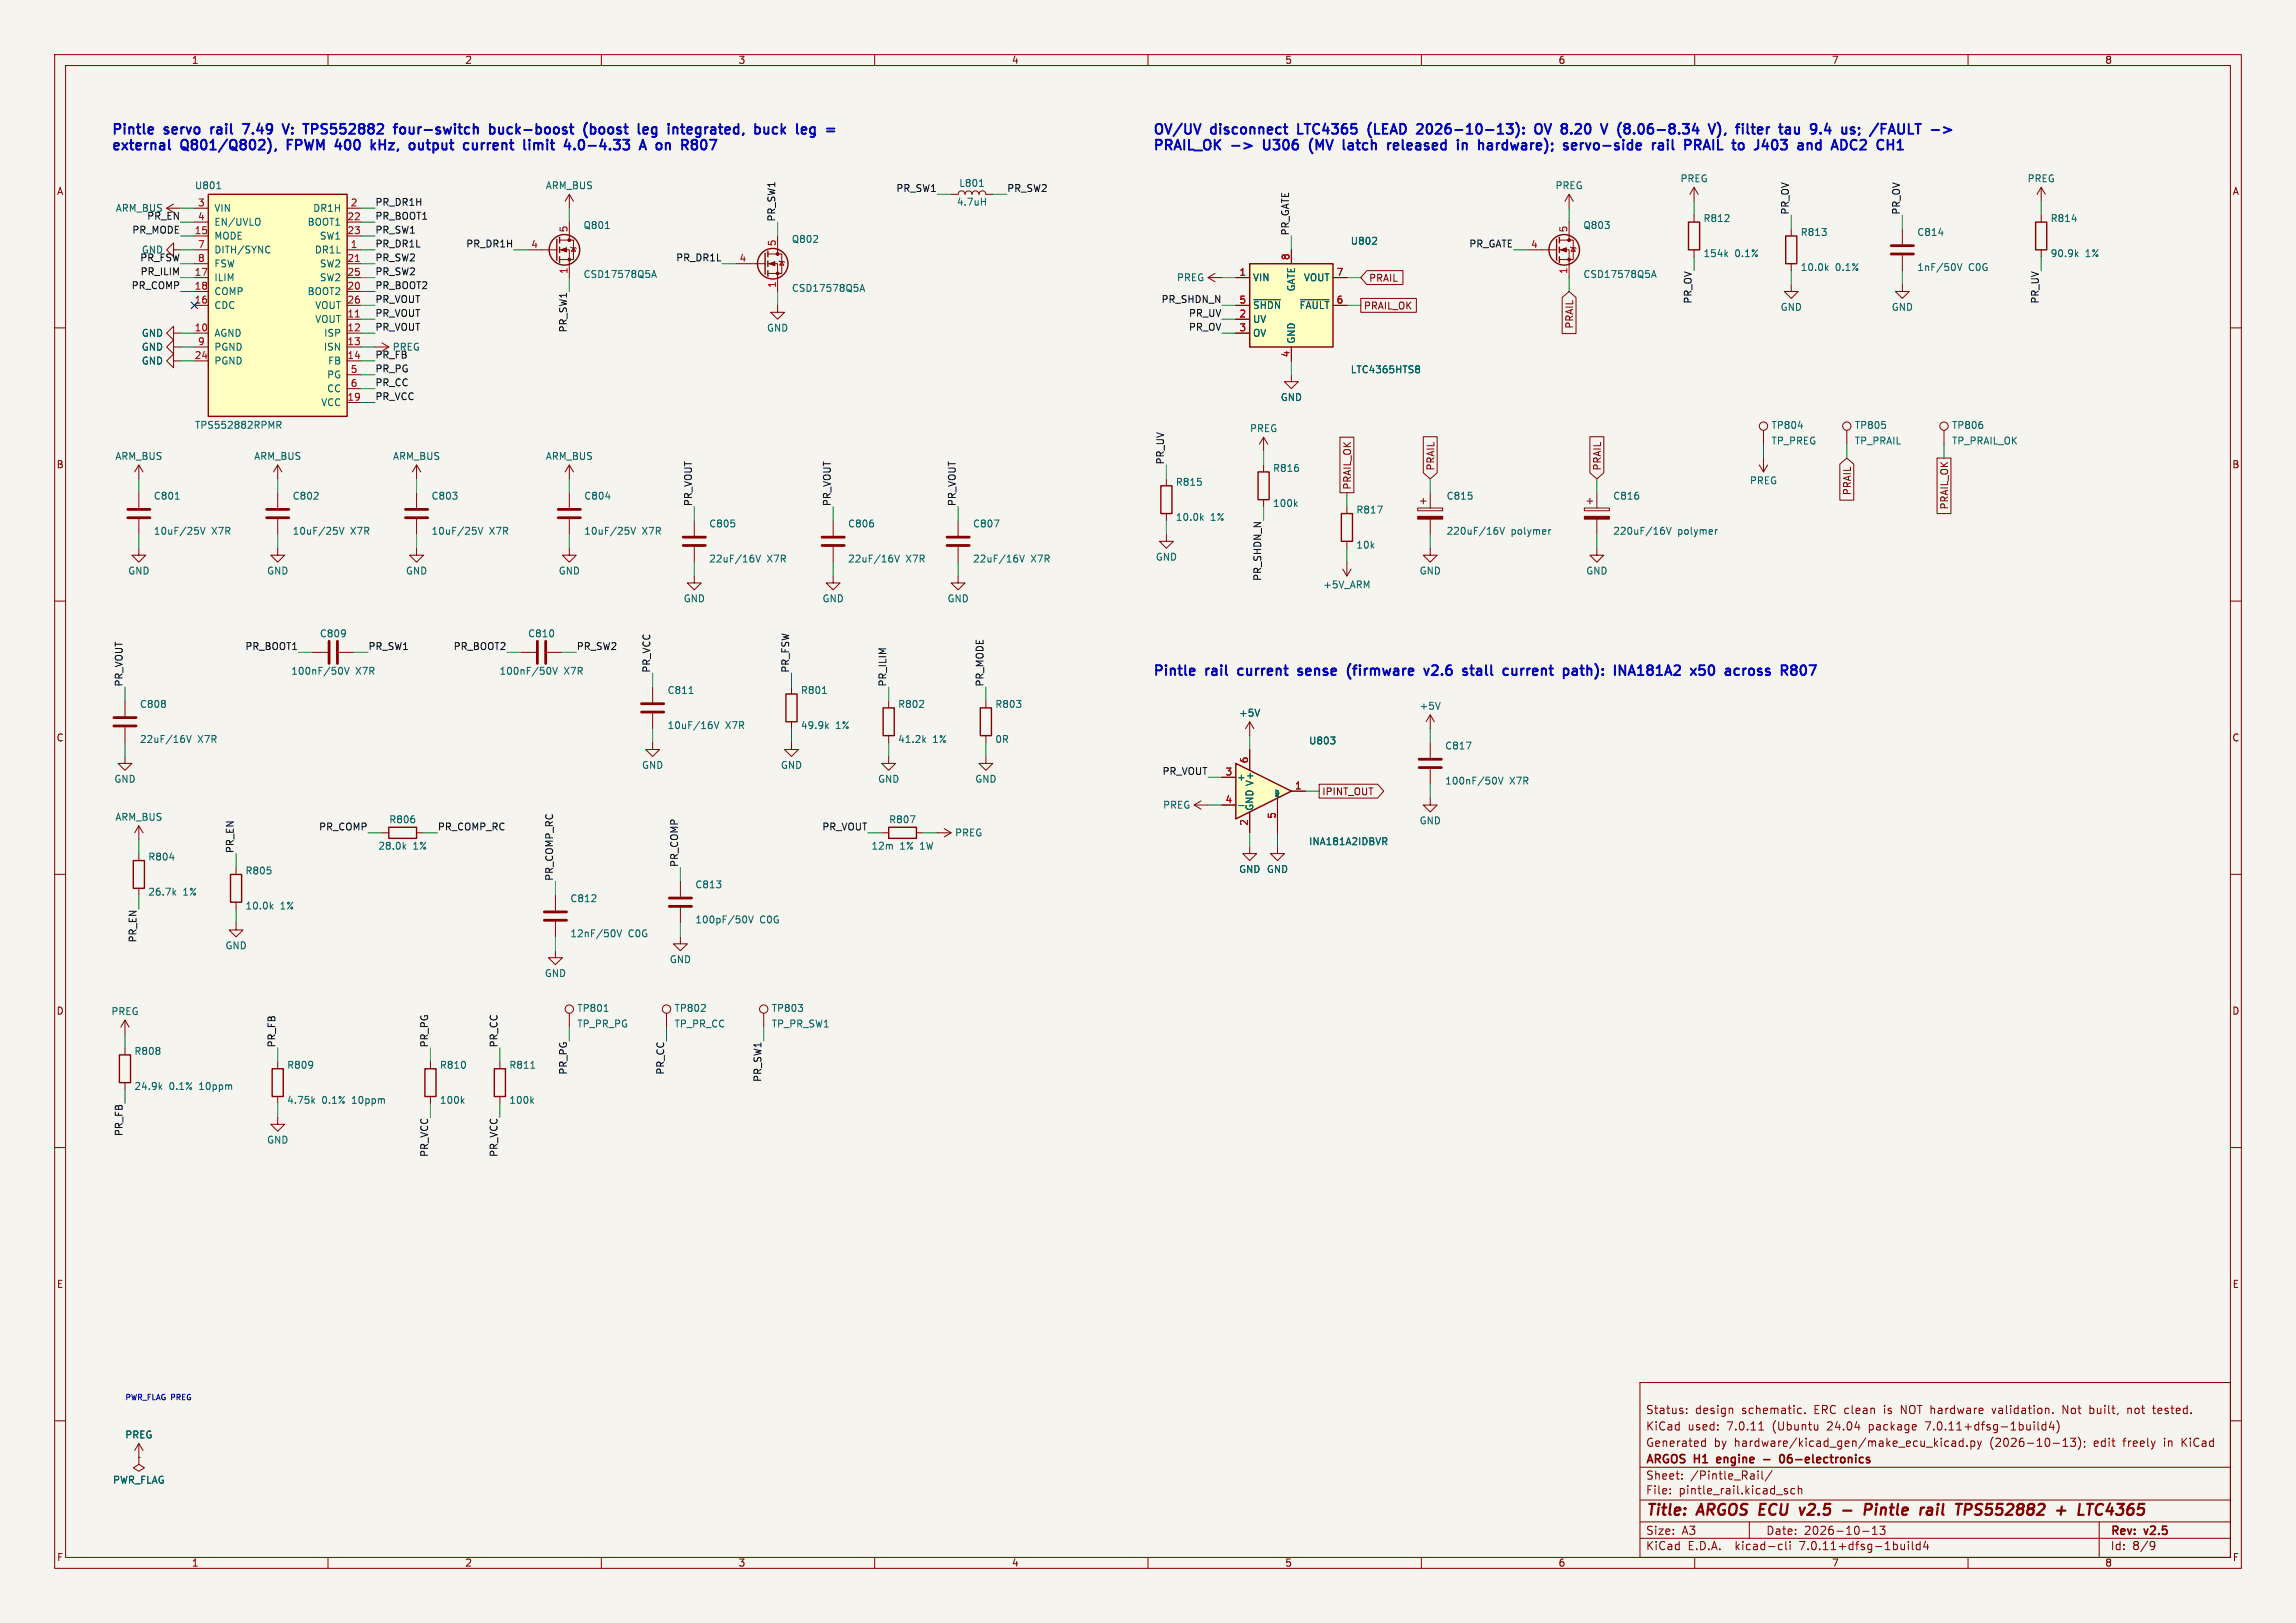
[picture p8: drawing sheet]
<svg xmlns="http://www.w3.org/2000/svg" width="420mm" height="297mm" viewBox="0 0 420 297" stroke-linecap="round" stroke-linejoin="round" font-family="sans-serif">
<defs><g id="words">
<g font-size="2.8" fill="#840000">
<text x="301" y="277.9">Title:</text>
<text x="310.6" y="277.9">ARGOS ECU</text>
<text x="330.9" y="277.9">v2.5</text>
<text x="344.3" y="277.9">Pintle</text>
<text x="355.3" y="277.9">rail</text>
<text x="362.7" y="277.9">TPS552882</text>
<text x="381.9" y="277.9">+</text>
<text x="386.7" y="277.9">LTC4365</text>
</g>
<g font-size="2.5" fill="#0000c2">
<text x="20.3" y="25.5">Pintle</text>
<text x="20.3" y="28.4">external</text>
<text x="30.2" y="25.5">servo</text>
<text x="33.3" y="28.4">Q801/Q802),</text>
<text x="39.4" y="25.5">rail</text>
<text x="46.1" y="25.5">7.49</text>
<text x="53.4" y="28.4">FPWM</text>
<text x="54.1" y="25.5">V:</text>
<text x="58.6" y="25.5">TPS552882</text>
<text x="62.9" y="28.4">400</text>
<text x="70.2" y="28.4">kHz,</text>
<text x="75.9" y="25.5">four-switch</text>
<text x="77.9" y="28.4">output</text>
<text x="88.6" y="28.4">current</text>
<text x="94" y="25.5">buck-boost</text>
<text x="100.3" y="28.4">limit</text>
<text x="108.5" y="28.4">4.0-4.33</text>
<text x="112" y="25.5">(boost</text>
<text x="122.6" y="25.5">leg</text>
<text x="123.1" y="28.4">A</text>
<text x="126.7" y="28.4">on</text>
<text x="128.8" y="25.5">integrated,</text>
<text x="145.4" y="25.5">buck</text>
<text x="210.8" y="25.5">OV/UV</text>
<text x="210.8" y="28.4">PRAIL_OK</text>
<text x="221.7" y="25.5">disconnect</text>
<text x="232" y="28.4">U306</text>
<text x="238.2" y="25.5">LTC4365</text>
<text x="241.1" y="28.4">(MV</text>
<text x="248" y="28.4">latch</text>
<text x="251.8" y="25.5">(LEAD</text>
<text x="256.8" y="28.4">released</text>
<text x="261.5" y="25.5">2026-10-13):</text>
<text x="270.3" y="28.4">in</text>
<text x="274.9" y="28.4">hardware);</text>
<text x="283.8" y="25.5">OV</text>
<text x="289.4" y="25.5">8.20</text>
<text x="291.2" y="28.4">servo-side</text>
<text x="297.5" y="25.5">V</text>
<text x="301.1" y="25.5">(8.06-8.34</text>
<text x="308.2" y="28.4">rail</text>
<text x="314.8" y="28.4">PRAIL</text>
<text x="318.6" y="25.5">V),</text>
<text x="324.3" y="25.5">filter</text>
<text x="324.3" y="28.4">to</text>
<text x="329.1" y="28.4">J403</text>
<text x="332.9" y="25.5">tau</text>
<text x="337.7" y="28.4">and</text>
<text x="339.3" y="25.5">9.4</text>
<text x="344.7" y="28.4">ADC2</text>
<text x="345.7" y="25.5">us;</text>
<text x="210.8" y="124.5">Pintle</text>
<text x="220.7" y="124.5">rail</text>
<text x="227.3" y="124.5">current</text>
<text x="239" y="124.5">sense</text>
<text x="248.8" y="124.5">(firmware</text>
<text x="263.6" y="124.5">v2.6</text>
<text x="271.4" y="124.5">stall</text>
<text x="279.5" y="124.5">current</text>
<text x="291.2" y="124.5">path):</text>
<text x="301.2" y="124.5">INA181A2</text>
<text x="316" y="124.5">x50</text>
<text x="323" y="124.5">across</text>
</g>
<g font-size="2.1" fill="#840000">
<text x="301" y="262">KiCad</text>
<text x="301" y="259">Status:</text>
<text x="308.7" y="262">used:</text>
<text x="310.1" y="259">design</text>
<text x="315.9" y="262">7.0.11</text>
<text x="318.7" y="259">schematic.</text>
<text x="324.4" y="262">(Ubuntu</text>
<text x="332" y="259">ERC clean</text>
<text x="334.5" y="262">24.04</text>
<text x="342.3" y="262">package</text>
<text x="345.1" y="259">is</text>
<text x="348.3" y="259">NOT hardware</text>
<text x="352.8" y="262">7.0.11+dfsg-1build4)</text>
<text x="365.3" y="259">validation.</text>
<text x="378.3" y="259">Not</text>
<text x="383.4" y="259">built,</text>
<text x="390.5" y="259">not</text>
<text x="395.4" y="259">tested.</text>
<text x="301" y="268.2">ARGOS H1</text>
<text x="301" y="265">Generated</text>
<text x="313.5" y="265">by</text>
<text x="314.8" y="268.2">engine</text>
<text x="317.3" y="265">hardware/kicad_gen/make_ecu_kicad.py</text>
<text x="327.5" y="268.2">06-electronics</text>
<text x="364.2" y="265">(2026-10-13);</text>
<text x="383.3" y="265">edit</text>
<text x="388.8" y="265">freely</text>
<text x="396.4" y="265">in</text>
<text x="399.8" y="265">KiCad</text>
<text x="301" y="273.7">File:</text>
<text x="301" y="271">Sheet:</text>
<text x="307.1" y="273.7">pintle_rail.kicad_sch</text>
<text x="309.2" y="271">/Pintle_Rail/</text>
<text x="301" y="281.1">Size:</text>
<text x="307.6" y="281.1">A3</text>
<text x="323" y="281.1">Date:</text>
<text x="330" y="281.1">2026-10-13</text>
<text x="386" y="281.3">Rev:</text>
<text x="392.4" y="281.3">v2.5</text>
<text x="301" y="283.9">KiCad</text>
<text x="308.7" y="283.9">E.D.A.</text>
<text x="317.6" y="283.9">kicad-cli</text>
<text x="329.5" y="283.9">7.0.11+dfsg-1build4</text>
<text x="386" y="283.9">Id:</text>
<text x="390.1" y="283.9">8/9</text>
</g>
<g font-size="1.8" fill="#840000">
<text x="35" y="11.9">1</text>
<text x="85" y="11.9">2</text>
<text x="135" y="11.9">3</text>
<text x="185" y="11.9">4</text>
<text x="235" y="11.9">5</text>
<text x="285" y="11.9">6</text>
<text x="335" y="11.9">7</text>
<text x="385" y="11.9">8</text>
<text x="10.3" y="35.9">A</text>
<text x="408.3" y="35.9">A</text>
<text x="250.3" y="51.8">PRAIL</text>
<text x="249.4" y="56.8">PRAIL_OK</text>
<text x="288" y="60.2" transform="rotate(-90 288 60.2)">PRAIL</text>
<text x="10.3" y="85.9">B</text>
<text x="247.3" y="89.7" transform="rotate(-90 247.3 89.7)">PRAIL_OK</text>
<text x="262.6" y="86.2" transform="rotate(-90 262.6 86.2)">PRAIL</text>
<text x="293.1" y="86.2" transform="rotate(-90 293.1 86.2)">PRAIL</text>
<text x="408.2" y="85.9">B</text>
<text x="338.8" y="90.7" transform="rotate(-90 338.8 90.7)">PRAIL</text>
<text x="356.6" y="93.3" transform="rotate(-90 356.6 93.3)">PRAIL_OK</text>
<text x="10.3" y="135.9">C</text>
<text x="408.2" y="135.9">C</text>
<text x="241.8" y="145.7">IPINT_OUT</text>
<text x="10.3" y="185.9">D</text>
<text x="408.2" y="185.9">D</text>
<text x="10.3" y="235.9">E</text>
<text x="408.3" y="235.9">E</text>
<text x="10.3" y="285.9">F</text>
<text x="35" y="286.9">1</text>
<text x="85" y="286.9">2</text>
<text x="135" y="286.9">3</text>
<text x="185" y="286.9">4</text>
<text x="235" y="286.9">5</text>
<text x="285" y="286.9">6</text>
<text x="335" y="286.9">7</text>
<text x="385" y="286.9">8</text>
<text x="408.3" y="285.9">F</text>
</g>
<g font-size="1.8" fill="#006464">
<text x="35.6" y="34.8">U801</text>
<text x="99.7" y="34.8">ARM_BUS</text>
<text x="175.4" y="34.4">L801</text>
<text x="284.4" y="34.8">PREG</text>
<text x="307.3" y="33.6">PREG</text>
<text x="370.8" y="33.6">PREG</text>
<text x="21.1" y="39">ARM_BUS</text>
<text x="39.1" y="39">VIN</text>
<text x="39.1" y="41.5">EN/UVLO</text>
<text x="56.2" y="41.5">BOOT1</text>
<text x="57.2" y="39">DR1H</text>
<text x="174.9" y="37.8">4.7uH</text>
<text x="311.5" y="40.8">R812</text>
<text x="375" y="40.8">R814</text>
<text x="39.1" y="44">MODE</text>
<text x="39.1" y="46.6">DITH/SYNC</text>
<text x="57.5" y="46.6">DR1L</text>
<text x="58.4" y="44">SW1</text>
<text x="106.6" y="42.1">Q801</text>
<text x="144.7" y="44.6">Q802</text>
<text x="247" y="45">U802</text>
<text x="289.5" y="42.1">Q803</text>
<text x="311.5" y="47.3">154k</text>
<text x="317.3" y="47.3">0.1%</text>
<text x="329.3" y="43.4">R813</text>
<text x="350.6" y="43.4">C814</text>
<text x="375" y="47.3">90.9k</text>
<text x="381.4" y="47.3">1%</text>
<text x="39.1" y="51.7">ILIM</text>
<text x="39.1" y="49.1">FSW</text>
<text x="58.4" y="49.1">SW2</text>
<text x="58.4" y="51.7">SW2</text>
<text x="106.6" y="51.1">CSD17578Q5A</text>
<text x="144.7" y="53.6">CSD17578Q5A</text>
<text x="215.2" y="51.7">PREG</text>
<text x="229.1" y="51.7">VIN</text>
<text x="237.1" y="53.4" transform="rotate(-90 237.1 53.4)">GATE</text>
<text x="238.4" y="51.7">VOUT</text>
<text x="289.5" y="51.1">CSD17578Q5A</text>
<text x="329.3" y="49.8">10.0k</text>
<text x="335.7" y="49.8">0.1%</text>
<text x="350.6" y="49.8">1nF/50V</text>
<text x="360.1" y="49.8">C0G</text>
<text x="39.1" y="56.7">CDC</text>
<text x="39.1" y="54.2">COMP</text>
<text x="56.2" y="54.2">BOOT2</text>
<text x="57.6" y="59.3">VOUT</text>
<text x="57.6" y="56.7">VOUT</text>
<text x="229.1" y="59.3">UV</text>
<text x="229.1" y="56.7">~{SHDN}</text>
<text x="237.6" y="56.7">~{FAULT}</text>
<text x="325.6" y="57.1">GND</text>
<text x="345.9" y="57.1">GND</text>
<text x="25.8" y="61.8">GND</text>
<text x="25.8" y="64.4">GND</text>
<text x="39.1" y="61.8">AGND</text>
<text x="39.1" y="64.4">PGND</text>
<text x="59.1" y="64.4">ISN</text>
<text x="59.2" y="61.8">ISP</text>
<text x="140.2" y="60.9">GND</text>
<text x="229.1" y="61.8">OV</text>
<text x="237.1" y="63" transform="rotate(-90 237.1 63)">GND</text>
<text x="25.8" y="66.9">GND</text>
<text x="39.1" y="66.9">PGND</text>
<text x="59.7" y="69.4">PG</text>
<text x="59.7" y="72">CC</text>
<text x="59.9" y="66.9">FB</text>
<text x="247" y="68.5">LTC4365HTS8</text>
<text x="58.7" y="74.5">VCC</text>
<text x="234.2" y="73.6">GND</text>
<text x="35.6" y="78.7">TPS552882RPMR</text>
<text x="228.6" y="79.3">PREG</text>
<text x="323.9" y="78.7">TP804</text>
<text x="323.9" y="81.5">TP_PREG</text>
<text x="339.2" y="78.7">TP805</text>
<text x="339.2" y="81.5">TP_PRAIL</text>
<text x="357" y="78.7">TP806</text>
<text x="357" y="81.5">TP_PRAIL_OK</text>
<text x="21" y="84.4">ARM_BUS</text>
<text x="46.4" y="84.4">ARM_BUS</text>
<text x="71.8" y="84.4">ARM_BUS</text>
<text x="99.7" y="84.4">ARM_BUS</text>
<text x="215" y="89.1">R815</text>
<text x="232.8" y="86.6">R816</text>
<text x="320" y="88.8">PREG</text>
<text x="28" y="91.6">C801</text>
<text x="53.4" y="91.6">C802</text>
<text x="78.8" y="91.6">C803</text>
<text x="106.8" y="91.6">C804</text>
<text x="215" y="95.5">10.0k</text>
<text x="221.4" y="95.5">1%</text>
<text x="232.8" y="93">100k</text>
<text x="248" y="94.2">R817</text>
<text x="264.5" y="91.6">C815</text>
<text x="295" y="91.6">C816</text>
<text x="28" y="98.1">10uF/25V</text>
<text x="38.7" y="98.1">X7R</text>
<text x="53.4" y="98.1">10uF/25V</text>
<text x="64.1" y="98.1">X7R</text>
<text x="78.8" y="98.1">10uF/25V</text>
<text x="89.5" y="98.1">X7R</text>
<text x="106.8" y="98.1">10uF/25V</text>
<text x="117.4" y="98.1">X7R</text>
<text x="129.6" y="96.7">C805</text>
<text x="155" y="96.7">C806</text>
<text x="177.9" y="96.7">C807</text>
<text x="248" y="100.6">10k</text>
<text x="264.5" y="98.1">220uF/16V</text>
<text x="276.4" y="98.1">polymer</text>
<text x="295" y="98.1">220uF/16V</text>
<text x="306.9" y="98.1">polymer</text>
<text x="23.4" y="105.3">GND</text>
<text x="48.8" y="105.3">GND</text>
<text x="74.2" y="105.3">GND</text>
<text x="102.1" y="105.3">GND</text>
<text x="129.6" y="103.1">22uF/16V</text>
<text x="140.3" y="103.1">X7R</text>
<text x="155" y="103.1">22uF/16V</text>
<text x="165.7" y="103.1">X7R</text>
<text x="177.9" y="103.1">22uF/16V</text>
<text x="188.6" y="103.1">X7R</text>
<text x="211.3" y="102.8">GND</text>
<text x="242" y="107.9">+5V_ARM</text>
<text x="259.6" y="105.3">GND</text>
<text x="290.1" y="105.3">GND</text>
<text x="125" y="110.4">GND</text>
<text x="150.4" y="110.4">GND</text>
<text x="173.2" y="110.4">GND</text>
<text x="58.4" y="116.8">C809</text>
<text x="96.5" y="116.8">C810</text>
<text x="53.2" y="123.7">100nF/50V</text>
<text x="65.1" y="123.7">X7R</text>
<text x="91.3" y="123.7">100nF/50V</text>
<text x="103.2" y="123.7">X7R</text>
<text x="25.5" y="129.7">C808</text>
<text x="122" y="127.2">C811</text>
<text x="146.4" y="127.2">R801</text>
<text x="164.2" y="129.7">R802</text>
<text x="182" y="129.7">R803</text>
<text x="226.6" y="131.3">+5V</text>
<text x="259.6" y="130.1">+5V</text>
<text x="25.5" y="136.2">22uF/16V</text>
<text x="36.2" y="136.2">X7R</text>
<text x="122" y="133.6">10uF/16V</text>
<text x="132.7" y="133.6">X7R</text>
<text x="146.4" y="133.6">49.9k</text>
<text x="152.8" y="133.6">1%</text>
<text x="164.2" y="136.2">41.2k</text>
<text x="170.6" y="136.2">1%</text>
<text x="182" y="136.2">0R</text>
<text x="239.4" y="136.4">U803</text>
<text x="264.3" y="137.4">C817</text>
<text x="20.8" y="143.4">GND</text>
<text x="117.3" y="140.9">GND</text>
<text x="142.7" y="140.9">GND</text>
<text x="160.5" y="143.4">GND</text>
<text x="178.3" y="143.4">GND</text>
<text x="226.2" y="143.1">+</text>
<text x="264.3" y="143.8">100nF/50V</text>
<text x="276.1" y="143.8">X7R</text>
<text x="212.7" y="148.2">PREG</text>
<text x="229.5" y="148.5" transform="rotate(-90 229.5 148.5)">GND V+</text>
<text x="21" y="150.4">ARM_BUS</text>
<text x="69.1" y="155.7">28.0k</text>
<text x="71.1" y="150.8">R806</text>
<text x="75.5" y="155.7">1%</text>
<text x="159.3" y="155.7">12m</text>
<text x="162.5" y="150.8">R807</text>
<text x="164.6" y="155.7">1%</text>
<text x="168.4" y="155.7">1W</text>
<text x="174.6" y="153.3">PREG</text>
<text x="239.4" y="154.9">INA181A2IDBVR</text>
<text x="259.6" y="151.1">GND</text>
<text x="27" y="157.7">R804</text>
<text x="44.8" y="160.2">R805</text>
<text x="226.6" y="159.9">GND GND</text>
<text x="27" y="164.1">26.7k</text>
<text x="33.5" y="164.1">1%</text>
<text x="44.8" y="166.6">10.0k</text>
<text x="51.2" y="166.6">1%</text>
<text x="104.2" y="165.3">C812</text>
<text x="127.1" y="162.8">C813</text>
<text x="41.1" y="173.9">GND</text>
<text x="104.2" y="171.7">12nF/50V</text>
<text x="114.9" y="171.7">C0G</text>
<text x="127.1" y="169.2">100pF/50V</text>
<text x="139" y="169.2">C0G</text>
<text x="99.6" y="179">GND</text>
<text x="122.4" y="176.5">GND</text>
<text x="20.3" y="186">PREG</text>
<text x="105.5" y="185.4">TP801</text>
<text x="123.3" y="185.4">TP802</text>
<text x="141.1" y="185.4">TP803</text>
<text x="105.5" y="188.2">TP_PR_PG</text>
<text x="123.3" y="188.2">TP_PR_CC</text>
<text x="141.1" y="188.2">TP_PR_SW1</text>
<text x="24.5" y="193.2">R808</text>
<text x="52.4" y="195.8">R809</text>
<text x="80.4" y="195.8">R810</text>
<text x="93.1" y="195.8">R811</text>
<text x="24.5" y="199.7">24.9k</text>
<text x="30.9" y="199.7">0.1%</text>
<text x="36.6" y="199.7">10ppm</text>
<text x="52.4" y="202.2">4.75k</text>
<text x="58.9" y="202.2">0.1%</text>
<text x="64.5" y="202.2">10ppm</text>
<text x="80.4" y="202.2">100k</text>
<text x="93.1" y="202.2">100k</text>
<text x="48.8" y="209.5">GND</text>
<text x="22.8" y="263.4">PREG</text>
<text x="20.6" y="271.7">PWR_FLAG</text>
</g>
<g font-size="1.8" fill="#0f0f0f">
<text x="163.9" y="35.2">PR_SW1</text>
<text x="184.1" y="35.2">PR_SW2</text>
<text x="26.8" y="40.3">PR_EN</text>
<text x="68.6" y="40.3">PR_BOOT1</text>
<text x="68.6" y="37.7">PR_DR1H</text>
<text x="141.9" y="40.6" transform="rotate(-90 141.9 40.6)">PR_SW1</text>
<text x="327.3" y="39.4" transform="rotate(-90 327.3 39.4)">PR_OV</text>
<text x="347.6" y="39.4" transform="rotate(-90 347.6 39.4)">PR_OV</text>
<text x="24.1" y="42.8">PR_MODE</text>
<text x="25.6" y="47.9">PR_FSW</text>
<text x="25.8" y="46.6">GND</text>
<text x="68.6" y="42.8">PR_SW1</text>
<text x="68.6" y="45.4">PR_DR1L</text>
<text x="68.6" y="47.9">PR_SW2</text>
<text x="85.2" y="45.4">PR_DR1H</text>
<text x="123.6" y="47.9">PR_DR1L</text>
<text x="235.9" y="43.2" transform="rotate(-90 235.9 43.2)">PR_GATE</text>
<text x="268.7" y="45.4">PR_GATE</text>
<text x="24" y="53">PR_COMP</text>
<text x="25.6" y="50.5">PR_ILIM</text>
<text x="68.6" y="50.5">PR_SW2</text>
<text x="68.6" y="53">PR_BOOT2</text>
<text x="68.6" y="55.5">PR_VOUT</text>
<text x="68.6" y="58.1">PR_VOUT</text>
<text x="212.4" y="55.5">PR_SHDN_N</text>
<text x="217.4" y="58.1">PR_UV</text>
<text x="309.5" y="55.7" transform="rotate(-90 309.5 55.7)">PR_OV</text>
<text x="373" y="55.7" transform="rotate(-90 373 55.7)">PR_UV</text>
<text x="68.6" y="65.7">PR_FB</text>
<text x="68.6" y="60.6">PR_VOUT</text>
<text x="71.7" y="64.4">PREG</text>
<text x="103.8" y="60.9" transform="rotate(-90 103.8 60.9)">PR_SW1</text>
<text x="217.4" y="60.6">PR_OV</text>
<text x="68.6" y="68.2">PR_PG</text>
<text x="68.6" y="70.8">PR_CC</text>
<text x="68.6" y="73.3">PR_VCC</text>
<text x="213" y="85.1" transform="rotate(-90 213 85.1)">PR_UV</text>
<text x="126.7" y="92.7" transform="rotate(-90 126.7 92.7)">PR_VOUT</text>
<text x="152.1" y="92.7" transform="rotate(-90 152.1 92.7)">PR_VOUT</text>
<text x="174.9" y="92.7" transform="rotate(-90 174.9 92.7)">PR_VOUT</text>
<text x="230.8" y="106.4" transform="rotate(-90 230.8 106.4)">PR_SHDN_N</text>
<text x="44.8" y="119">PR_BOOT1</text>
<text x="67.3" y="119">PR_SW1</text>
<text x="82.9" y="119">PR_BOOT2</text>
<text x="105.4" y="119">PR_SW2</text>
<text x="22.5" y="125.7" transform="rotate(-90 22.5 125.7)">PR_VOUT</text>
<text x="119" y="123.2" transform="rotate(-90 119 123.2)">PR_VCC</text>
<text x="144.4" y="123.2" transform="rotate(-90 144.4 123.2)">PR_FSW</text>
<text x="162.2" y="125.7" transform="rotate(-90 162.2 125.7)">PR_ILIM</text>
<text x="180" y="125.7" transform="rotate(-90 180 125.7)">PR_MODE</text>
<text x="212.6" y="141.9">PR_VOUT</text>
<text x="58.3" y="152.1">PR_COMP</text>
<text x="80" y="152.1">PR_COMP_RC</text>
<text x="150.3" y="152.1">PR_VOUT</text>
<text x="42.8" y="156.2" transform="rotate(-90 42.8 156.2)">PR_EN</text>
<text x="101.3" y="161.3" transform="rotate(-90 101.3 161.3)">PR_COMP_RC</text>
<text x="124.1" y="158.8" transform="rotate(-90 124.1 158.8)">PR_COMP</text>
<text x="25.1" y="172.6" transform="rotate(-90 25.1 172.6)">PR_EN</text>
<text x="50.5" y="191.8" transform="rotate(-90 50.5 191.8)">PR_FB</text>
<text x="78.4" y="191.8" transform="rotate(-90 78.4 191.8)">PR_PG</text>
<text x="91.1" y="191.8" transform="rotate(-90 91.1 191.8)">PR_CC</text>
<text x="103.8" y="196.8" transform="rotate(-90 103.8 196.8)">PR_PG</text>
<text x="121.6" y="196.8" transform="rotate(-90 121.6 196.8)">PR_CC</text>
<text x="139.4" y="198.1" transform="rotate(-90 139.4 198.1)">PR_SW1</text>
<text x="22.5" y="208" transform="rotate(-90 22.5 208)">PR_FB</text>
<text x="78.4" y="211.8" transform="rotate(-90 78.4 211.8)">PR_VCC</text>
<text x="91.1" y="211.8" transform="rotate(-90 91.1 211.8)">PR_VCC</text>
</g>
<g font-size="1.8" fill="#a90000">
<text x="36.1" y="37.8">3</text>
<text x="36.1" y="40.4">4</text>
<text x="63.5" y="40.4">22</text>
<text x="64.1" y="37.8">2</text>
<text x="35.5" y="42.9">15</text>
<text x="36.1" y="45.5">7</text>
<text x="63.5" y="42.9">23</text>
<text x="64.1" y="45.5">1</text>
<text x="97.1" y="45.5">4</text>
<text x="103.9" y="42.6" transform="rotate(-90 103.9 42.6)">5</text>
<text x="142" y="45.2" transform="rotate(-90 142 45.2)">5</text>
<text x="236" y="47.7" transform="rotate(-90 236 47.7)">8</text>
<text x="280" y="45.5">4</text>
<text x="286.8" y="42.6" transform="rotate(-90 286.8 42.6)">5</text>
<text x="35.5" y="50.5">17</text>
<text x="35.5" y="53.1">18</text>
<text x="36.1" y="48">8</text>
<text x="63.5" y="53.1">20</text>
<text x="63.5" y="48">21</text>
<text x="63.5" y="50.5">25</text>
<text x="103.9" y="50.2" transform="rotate(-90 103.9 50.2)">1</text>
<text x="135.2" y="48">4</text>
<text x="142" y="52.8" transform="rotate(-90 142 52.8)">1</text>
<text x="226.6" y="50.5">1</text>
<text x="244.4" y="50.5">7</text>
<text x="286.8" y="50.2" transform="rotate(-90 286.8 50.2)">1</text>
<text x="35.5" y="55.6">16</text>
<text x="63.5" y="58.2">11</text>
<text x="63.5" y="55.6">26</text>
<text x="226.6" y="58.2">2</text>
<text x="226.6" y="55.6">5</text>
<text x="244.4" y="55.6">6</text>
<text x="35.5" y="60.7">10</text>
<text x="35.5" y="65.8">24</text>
<text x="36.1" y="63.2">9</text>
<text x="63.5" y="60.7">12</text>
<text x="63.5" y="63.2">13</text>
<text x="63.5" y="65.8">14</text>
<text x="226.6" y="60.7">3</text>
<text x="236" y="65.5" transform="rotate(-90 236 65.5)">4</text>
<text x="64.1" y="68.3">5</text>
<text x="64.1" y="70.9">6</text>
<text x="63.5" y="73.4">19</text>
<text x="224.1" y="142">3</text>
<text x="228.3" y="139.8" transform="rotate(-90 228.3 139.8)">6</text>
<text x="224.1" y="147.1">4</text>
<text x="233.4" y="149.9" transform="rotate(-90 233.4 149.9)">5</text>
<text x="236.8" y="144.5">1</text>
<text x="228.3" y="151.2" transform="rotate(-90 228.3 151.2)">2</text>
</g>
<text font-size="1.4" fill="#0000c2" x="22.9" y="256.3">PWR_FLAG PREG</text>
<text font-size=".7" fill="#006464" x="234.1" y="145.9" transform="rotate(-90 234.1 145.9)">REF</text>
</g></defs>
<path d="M0 0h420v297h-420z" fill="#f5f4ef" stroke="#f5f4ef" stroke-width=".18"/>
<g fill="none" stroke="#840000" stroke-width=".18">
<path d="M10 10h400v277h-400zM12 12h396v273h-396zM60 10v2M110 10v2M160 10v2M210 10v2M260 10v2M310 10v2M360 10v2M10 60h2M408 60h2M213.4 97.8v1.3h1.2l-1.2 1.2-1.3-1.2h1.3"/>
<path d="M213.4 87.6v1.3M213.4 94v1.3M230.4 81.3l.7-1.3 .8 1.3M231.1 80v2.6M231.1 85.1v1.3M231.1 91.4v1.3M10 110h2M245.6 104.1l.8 1.3 .7-1.3M246.4 102.9v2.5M408 110h2M10 160h2M43.2 158.8v1.2"/>
<path d="M69.8 152.4h1.3M76.2 152.4h1.3M218.4 147.3h2.6M219.7 146.6l-1.3 .7 1.3 .8M408 160h2M43.2 168.9v1.3h1.2l-1.2 1.3-1.3-1.3h1.3M43.2 165.1v1.3M50.8 194.3v1.3M10 210h2M50.8 204.5v1.2h1.3l-1.3 1.3-1.3-1.3h1.3M50.8 200.7v1.2M408 210h2"/>
<path d="M10 260h2M300 253h108v32h-108zM308.5 258.5v.2M308.5 257.8v.1M316.7 257.7l.2 .2v.8M329.1 257.7l.4 .1M329.5 258.6l-.4 .1M330.2 258.5v.2M364.4 257.7l.3 1M375.5 258.5v.2M376.2 260a1.73 1.73 0 0 1 0 2.3M377.4 258.7v-1.5l.8 1.5"/>
<path d="M382.3 258.6h.6M382.3 257.8h.6M382.3 257.2v1.5M389.2 257.8l.2-.1 .4 .1 .1 .9M389.2 257.7v1M393.7 257.7h.6M394 258.6l.3 .1M408 260h2M300 278.5h108M300 274.5h108M300 268.5h108M305.5 273.2v.2"/>
<path d="M305.5 272.5v.1M307.7 270.5v.2M307.7 269.8v.1M311.4 264.6h.5M311.4 263.8h.5M311.9 263.2v1.5M320 278.5v3M321.6 269.7v1M321.7 261.7h.9M322 260.4l.2-.2v1.5M322.3 269.2v1.3l.2 .2M324.2 269.1l-1.3 1.9"/>
<path d="M326.4 272.8l.5 .2 .1 .2-.2 .2-.4-.1M326.4 272.5h.5M328.3 272.5l-.4-.1-.3 .3v.4l.1 .2h.6M328.9 272.5l.3-.1 .3 .1 .1 .9M328.9 271.9v1.5M332.5 260.7v1M332.5 261.5l-.2 .2M342.5 279.7l.4-.4v1.5M343.9 279.3h.9l-.5 .6 .4 .1v.6l-.2 .2h-.4l-.2-.2M355.8 264.5l.2 .2 .4-.1M356.4 263.8l-.4-.1-.2 .1M357.1 263.8h.6v.9"/>
<path d="M357.7 264l-.5 .1a.29 .29 0 0 0-.2 .3 .29 .29 0 0 0 .2 .3l.5-.1M359.1 263.8l-.4-.1-.3 .3v.4l.1 .2h.6M359.1 263.2v1.5M359.8 264.5v.2M360.5 263.8l.4-.1 .3 .3v.4l-.1 .2h-.6M360.5 263.7v1.5M361.7 263.7l.4 1M362.1 264.7l-.4 .5M362.4 263.7l-.3 1M372.8 260.2v1.3l.2 .2M374.2 260.8l-.4-.1-.3 .3v.4l.2 .2h.5M374.2 260.2v1.5"/>
<path d="M375.2 260.1l-.3 1.1h.9M375.6 260.7v1M377.4 264.7h.8M377.4 263.6l.4-.4v1.5M378.7 263.2h1l-.5 .6 .4 .1v.6l-.2 .2h-.5l-.2-.2M380.2 263a1.72 1.72 0 0 1 0 2.3M381.3 263.8v.1M381.4 264.6l-.2 .3M384 278.5v6.5M399.2 263.2v1.5M400 263.2l-.8 .8M60 285v2"/>
<path d="M110 285v2M160 285v2M210 285v2M260 285v2M300 281.5h108M310 285v2M325.6 282.6l.4 .1M326 283.5l-.4 .1M326.7 282.1v1.3l.2 .2M327.4 282.1v.1M327.4 282.6v1M340.7 280.2h1.2"/>
<path d="M342.5 280.8h.9M349.1 282.1v.1M349.1 282.6v1M349.8 282.1v1.3l.2 .2M351.2 282.7l-.4-.1-.3 .3v.4l.2 .2h.5M351.2 282.1v1.5M352.2 282l-.3 1.1h.9M352.6 282.6v1M360 285v2M393.6 282.1l.5 .1a.99 .99 0 0 1-.4 1.4h-.3M394.2 282.7l-.3 .3h-.3"/>
</g>
<g fill="none" stroke="#840000" stroke-width=".4">
<path d="M330.2 275.9l-.7 1.3M337.1 276.4h1.6M341.2 276.3h.7a.55 .55 0 0 0 .5-.5 .55 .55 0 0 0-.3-.6h-.8l-.2 2M343.2 275.9l-.2 1.3M343.3 275.2l-.1 .1 .1 .1M343.3 275.2l.1 .1-.1 .1M343.3 275.2v.2M352.8 275.9l.6 .1-.1 1.2M353.3 277.1l-.6 .1M353.4 276.3l-.6 .1M354.4 275.3l.1-.1v.2zM354.5 275.9l-.2 1.3"/>
<path d="M354.6 275.3l-.1 .1M361.3 277.1l.2 .1 .7-.1M362.3 275.2l-.6 .1a.46 .46 0 0 0-.3 .5 .46 .46 0 0 0 .4 .4l.3 .1M380.4 275.2l-.2 2h.9M381.8 275.2h1.1M382.3 275.2l-.2 2M384.7 275.4a.73 .73 0 0 0-1.2 .3M386 275.1l-.7 1.4h1.3"/>
</g>
<path d="M314.1 266.8v.8M314.8 267l-.8 .2M322.6 267.1h1.2M325.8 266.3l.1-.1a.8 .8 0 0 1 .5 .7 .8 .8 0 0 1-.5 .8 1 1 0 0 1-.1-1.4z" fill="none" stroke="#840000" stroke-width=".3"/>
<path d="M212.3 88.9h2.1v5.1h-2.1zM230.1 86.4h2.1v5h-2.1zM71.1 151.4h5.1v2h-5.1zM42.2 160h2v5.1h-2zM49.8 195.6h2v5.1h-2z" fill="none" stroke="#840000" stroke-width=".25"/>
<path d="M219.7 94.7l.4 .5M220.1 94.4l-.5 .5M236.9 92.2l.4 .5M237.3 91.8l-.5 .5M73.9 154.9l.3 .5M74.2 154.6l-.4 .4M49.6 165.9l.3 .4M49.9 165.5l-.5 .5M57.2 201.4l.4 .5M57.6 201.1l-.5 .4" fill="none" stroke="#006464" stroke-width=".18"/>
<path d="M226.1 139.7l10.1 5.1-10.1 5.1z" fill="#ffffc2"/>
<g fill="none" stroke="#840000" stroke-width=".25">
<path d="M38.1 35.6h25.4v40.6h-25.4zM101.9 43.8v3.8M102.4 43.4v1.1M102.4 45.2v1M102.4 47v1M140 46.4v3.8M140.5 46v1M140.5 47.8v1M140.5 49.5v1M228.6 48.3h15.2v15.2h-15.2zM284.7 43.8v3.8M285.2 43.4v1.1"/>
<path d="M285.2 45.2v1M285.2 47v1M308.9 40.6h2v5.1h-2zM326.6 43.2h2.1v5.1h-2.1zM372.4 40.6h2v5.1h-2zM245.4 94h2v5.1h-2zM143.8 127h2v5.1h-2zM161.5 129.5h2.1v5.1h-2.1zM179.3 129.5h2.1v5.1h-2.1zM226.1 139.7l10.1 5.1-10.1 5.1zM24.4 157.5h2v5.1h-2zM162.6 151.4h5v2h-5z"/>
<path d="M21.8 193h2.1v5.1h-2.1zM77.7 195.6h2.1v5.1h-2.1zM90.4 195.6h2.1v5.1h-2.1z"/>
<circle cx="103.3" cy="45.7" r="2.79"/>
<circle cx="141.4" cy="48.3" r="2.79"/>
<circle cx="286.1" cy="45.7" r="2.79"/>
</g>
<g fill="none" stroke="#840000" stroke-width=".18">
<path d="M30.5 38.1h2.5M31.7 37.3l-1.2 .8 1.2 .8M35.6 38.1h2.5M63.5 38.1h2.5M103.4 36.8l.7-1.2 .8 1.2M104.1 35.6v2.5M174 35.6h1.3a.64 .64 0 0 1 .6-.7 .64 .64 0 0 1 .6 .7 .64 .64 0 0 1 .7-.7 .64 .64 0 0 1 .6 .7 .64 .64 0 0 1 .6-.7 .64 .64 0 0 1 .7 .7 .64 .64 0 0 1 .6-.7 .64 .64 0 0 1 .6 .7h1.3M286.3 36.8l.7-1.2 .8 1.2M287 35.6v2.5M309.1 35.6l.8-1.3 .7 1.3M309.9 34.3v2.5M309.9 39.4v1.2"/>
<path d="M372.6 35.6l.8-1.3 .7 1.3M373.4 34.3v2.5M373.4 39.4v1.2M31.7 45.7v-1.2l-1.2 1.2 1.2 1.3v-1.3h1.3M35.6 45.7h2.5M35.6 43.2h2.5M35.6 55.9h2.5M35.6 50.8h2.5M35.6 53.3h2.5M35.6 48.3h2.5M35.6 40.6h2.5M63.5 45.7h2.5"/>
<path d="M63.5 58.4h2.5M63.5 43.2h2.5M63.5 55.9h2.5M63.5 50.8h2.5M63.5 53.3h2.5M63.5 48.3h2.5M63.5 40.6h2.5M96.5 45.7h5.4M102.4 45.7h1.7v5.1M102.4 43.9h2.5v3.6h-2.5M104.1 40.6v3.3M104.4 45.2l.1 .1h.8l.1 .2"/>
<path d="M104.9 45.3l.4 .7h-.8zM134.6 48.3h5.4M140.5 48.3h1.7v5M140.5 46.5h2.5v3.5h-2.5M142.2 55.9v1.3h1.3l-1.3 1.2-1.2-1.2h1.2M142.2 43.2v3.3M142.5 47.8l.1 .1h.8l.1 .1M143 47.9l.4 .6h-.8zM221 50.8h2.5M222.2 50l-1.2 .8 1.2 .8M226.1 58.4h2.5M226.1 55.9h2.5"/>
<path d="M226.1 50.8h2.5M236.2 45.7v2.6M243.8 55.9h2.6M243.8 50.8h2.6M248.9 54.6h10.2v2.6h-10.2zM250 49.5h6.6v2.6h-6.6l-1.1-1.3zM279.4 45.7h5.3M285.2 45.7h1.8v5.1M285.2 43.9h2.6v3.6h-2.6M285.7 54.5l1.3-1.2 1.3 1.2v6.5h-2.6zM287 40.6v3.3M287.3 45.2l.1 .1h.8l.1 .2"/>
<path d="M287.8 45.3l.4 .7h-.8zM309.9 45.7v1.3M327.7 52.1v1.2h1.2l-1.2 1.3-1.3-1.3h1.3M327.7 41.9v1.3M327.7 48.3v1.2M348 52.1v1.2h1.2l-1.2 1.3-1.3-1.3h1.3M348 41.9v2.8M348 46.7v2.8M373.4 45.7v1.3M31.7 61v-1.3l-1.2 1.3 1.2 1.2v-1.2h1.3M31.7 66v-1.2l-1.2 1.2 1.2 1.3v-1.3h1.3M31.7 63.5v-1.3l-1.2 1.3 1.2 1.3v-1.3h1.3"/>
<path d="M35.6 61h2.5M35.6 63.5h2.5M35.6 66h2.5M63.5 61h2.5M63.5 63.5h2.5M63.5 66h2.5M63.5 73.7h2.5M63.5 68.6h2.5M63.5 71.1h2.5M68.6 63.5h2.5M69.8 62.7l1.3 .8-1.3 .8M226.1 61h2.5"/>
<path d="M236.2 68.6v1.3h1.3l-1.3 1.2-1.3-1.2h1.3M236.2 63.5v2.5M260.3 79.9h2.6v6.6l-1.3 1.1-1.3-1.1zM290.8 79.9h2.6v6.6l-1.3 1.1-1.3-1.1zM322.6 78.7v2.6M337.8 78.7v2.6M355.6 78.7v2.6M24.6 86.4l.8-1.3 .8 1.3M25.4 85.1v2.5M25.4 90.2v2.8M25.4 95v2.8M50 86.4l.8-1.3 .8 1.3"/>
<path d="M50.8 85.1v2.5M50.8 90.2v2.8M50.8 95v2.8M75.4 86.4l.8-1.3 .8 1.3M76.2 85.1v2.5M76.2 90.2v2.8M76.2 95v2.8M103.4 86.4l.7-1.3 .8 1.3M104.1 85.1v2.5M104.1 90.2v2.8M104.1 95v2.8M127 95.3v2.7"/>
<path d="M152.4 95.3v2.7M175.3 95.3v2.7M245.1 80h2.6v10.2h-2.6zM246.4 92.7v1.3M246.4 99.1v1.2M259.3 93h4.6v.5h-4.6zM259.8 91.7h1.1M260.3 91.2v1M261.6 90.2v2.8M261.6 95v2.8M289.8 93h4.6v.5h-4.6zM290.3 91.7h1"/>
<path d="M290.8 91.2v1M292.1 90.2v2.8M292.1 95v2.8M321.8 85.1l.8 1.3 .7-1.3M322.6 83.8v2.6M336.5 84.9l1.3-1.1 1.3 1.1v6.6h-2.6zM354.3 83.8h2.6v10.2h-2.6zM25.4 100.3v1.3h1.3l-1.3 1.3-1.3-1.3h1.3M50.8 100.3v1.3h1.3l-1.3 1.3-1.3-1.3h1.3M57.1 119.4h2.8M62 119.4h2.8M76.2 100.3v1.3h1.3l-1.3 1.3-1.3-1.3h1.3"/>
<path d="M95.2 119.4h2.8M100.1 119.4h2.8M104.1 100.3v1.3h1.3l-1.3 1.3-1.2-1.3h1.2M127 105.4v1.3h1.3l-1.3 1.3-1.3-1.3h1.3M127 100.1v2.8M152.4 105.4v1.3h1.3l-1.3 1.3-1.3-1.3h1.3M152.4 100.1v2.8M175.3 105.4v1.3h1.2l-1.2 1.3-1.3-1.3h1.3M175.3 100.1v2.8M261.6 100.3v1.3h1.3l-1.3 1.3-1.3-1.3h1.3M292.1 100.3v1.3h1.3l-1.3 1.3-1.3-1.3h1.3M22.9 138.4v1.3h1.2l-1.2 1.3-1.3-1.3h1.3"/>
<path d="M22.9 128.3v2.8M22.9 133.1v2.8M119.4 135.9v1.3h1.2l-1.2 1.2-1.3-1.2h1.3M119.4 125.7v2.8M119.4 130.6v2.8M144.8 135.9v1.3h1.2l-1.2 1.2-1.3-1.2h1.3M144.8 125.7v1.3M144.8 132.1v1.3M162.6 138.4v1.3h1.2l-1.2 1.3-1.3-1.3h1.3M162.6 128.3v1.2M162.6 134.6v1.3M180.3 138.4v1.3h1.3l-1.3 1.3-1.2-1.3h1.2"/>
<path d="M180.3 128.3v1.2M180.3 134.6v1.3M227.8 133.4l.8-1.3 .8 1.3M228.6 132.1v2.5M228.6 137.2v3.8M260.9 132.1l.7-1.3 .8 1.3M261.6 130.8v2.6M261.6 135.9v2.8M24.6 152.4l.8-1.3 .8 1.3M25.4 151.1v2.6M25.4 156.2v1.3M161.3 152.4h1.3"/>
<path d="M167.6 152.4h1.3M171.4 152.4h2.6M172.7 151.6l1.3 .8-1.3 .8M223.5 142.2h2.6M223.5 147.3h2.6M228.6 154.9v1.3h1.3l-1.3 1.3-1.3-1.3h1.3M228.6 148.6v3.8M233.7 154.9v1.3h1.2l-1.2 1.3-1.3-1.3h1.3M233.7 146.1v6.3M236.2 144.8h2.6M241.3 143.5h10.7l1.1 1.3-1.1 1.3h-10.7zM261.6 146.1v1.2h1.3l-1.3 1.3-1.3-1.3h1.3"/>
<path d="M261.6 140.7v2.8M25.4 162.6v1.2M101.6 174v1.3h1.3l-1.3 1.2-1.3-1.2h1.3M101.6 163.8v2.8M101.6 168.7v2.8M124.5 171.5v1.2h1.2l-1.2 1.3-1.3-1.3h1.3M124.5 161.3v2.8M124.5 166.1v2.8M22.1 188l.8-1.3 .7 1.3M22.9 186.7v2.5M22.9 191.8v1.2M22.9 198.1v1.3"/>
<path d="M78.7 194.3v1.3M91.4 194.3v1.3M104.1 185.4v2.6M121.9 185.4v2.6M139.7 185.4v2.6M78.7 200.7v1.2M91.4 200.7v1.2M24.6 265.4l.8-1.2 .8 1.2M25.4 266.7v1.3l1 .6-1 .6-1-.6 1-.6M25.4 266.7h.1M25.4 264.2v2.5"/>
<circle cx="322.6" cy="78" r=".76"/>
<circle cx="337.8" cy="78" r=".76"/>
<circle cx="355.6" cy="78" r=".76"/>
<circle cx="104.1" cy="184.7" r=".76"/>
<circle cx="121.9" cy="184.7" r=".76"/>
<circle cx="139.7" cy="184.7" r=".76"/>
</g>
<g fill="none" stroke="#006464" stroke-width=".18">
<path d="M39.7 34.5h.7M179.2 34.1h.7M179.5 36.9h.7M180.2 36.3v1.2M47.4 40a.9 .9 0 0 1 0 1.2M49.1 45l.3 .2M49.4 46.2l-.3 .1M110.7 41.8h.8M119.2 50.8l.4-1.3 .5 1.3M119.3 50.4h.6M157.3 53.3l.4-1.3 .5 1.3M157.4 53h.6"/>
<path d="M229.3 54.8h4.9M237.9 54.8h5.2M251 44.7h.8M251.7 43.6v.4M302.1 50.8l.4-1.3 .4 1.3M302.2 50.4h.6M315.7 46.5l.3 .5M316 46.1l-.5 .5M334 49l.4 .5M334.4 48.7l-.5 .4M354.7 42.7h.7M358 48.2l.5 1.3 .4-1.3"/>
<path d="M379 40.1h.8M379.8 46.5l.3 .5M380.1 46.1l-.5 .5M50.7 77.1h.5l.2 .3-.1 .3-.6 .1M51 77.8l.4 .6M259.2 66.9l.3 .1 .2 .2-.3 .3M259.2 67.5h.2M259.4 67.5l.2 .1 .1 .4-.2 .2h-.3M329 78h.7M32.1 91.3h.7M36.2 97.1v.5M36.7 96.5l.4 1.3 .4-1.3"/>
<path d="M61.6 97.1v.5M62.1 96.5l.4 1.3 .4-1.3M87 97.1v.5M87.5 96.5l.4 1.3 .4-1.3M110.8 90.9h.8M115 97.1v.5M115.4 96.5l.4 1.3 .5-1.3M181.9 95.2h.8l-.5 1.2M252 92.6h.8l-.5 1.3M273.6 96.5h.3M273.8 97l.2 .2v.3l-.2 .3M274.4 96.5l.4 1.3 .4-1.3"/>
<path d="M283.3 96.9v.9M283.7 96.9l-.4 .3M304.1 96.5h.3M304.2 97l.3 .2v.3l-.3 .3M304.8 96.5l.5 1.3 .4-1.3M313.8 96.9v.9M314.1 96.9l-.3 .3M137.8 102.2v.5M138.3 101.6l.4 1.2 .4-1.2M163.2 102.2v.5M163.7 101.6l.4 1.2 .4-1.2M186.1 102.2v.5"/>
<path d="M186.5 101.6l.5 1.2 .4-1.2M33.7 135.2v.5M34.1 134.6l.5 1.3 .4-1.3M62.4 122.1a.79 .79 0 0 1 0 1.3M63 122.1l.4 1.3 .5-1.3M100.5 122.1a.79 .79 0 0 1 0 1.3M101.1 122.1l.4 1.3 .5-1.3M126.1 126.9h.7M130.2 132.7v.5M130.6 132.1l.5 1.2 .4-1.2M150.4 126.9h.8M151.2 132.8l.3 .5"/>
<path d="M151.5 132.5l-.5 .5M168.9 135.4l.4 .5M169.3 135l-.5 .5M230.4 129.8l-.4 1.3M243.4 134.9h.8l-.4 .5M244.1 135.5v.5M263.4 128.5l-.4 1.3M268.2 135.8h.9l-.6 1.3M31.1 157h.7M166.5 149.3h.9l-.6 1.3M226.6 147.4h1M253 153.3h.4l.3 .3-.1 .3-.6 .1"/>
<path d="M253.3 154l.4 .6M273.4 142.2a.79 .79 0 0 1 0 1.3M274.1 142.2l.4 1.3 .4-1.3M31.8 163.3l.4 .5M32.2 163l-.5 .4M112.4 170.4v.8M112.9 170.2l.4 1.2 .4-1.2M136.3 167.6a.79 .79 0 0 1 0 1.3M136.9 167.6l.5 1.3 .4-1.3M29.2 198.9l.4 .5M29.6 198.5l-.5 .5M97.1 195.5h.7"/>
<path d="M110.5 185.1h.7M84.5 201.4l.4 .5M84.9 201.1l-.5 .4M97.2 201.4l.4 .5M97.6 201.1l-.5 .4"/>
</g>
<g fill="none" stroke="#840000" stroke-width=".51">
<path d="M345.9 46.5h4.1M345.9 45h4.1M23.4 94.7h4M23.4 93.2h4M48.8 94.7h4M48.8 93.2h4M74.2 94.7h4M74.2 93.2h4M102.1 94.7h4.1M102.1 93.2h4.1M125 99.8h4M125 98.3h4"/>
<path d="M150.4 99.8h4M150.4 98.3h4M173.2 99.8h4.1M173.2 98.3h4.1M60.2 117.3v4.1M61.7 117.3v4.1M98.3 117.3v4.1M99.8 117.3v4.1M20.8 132.8h4.1M20.8 131.3h4.1M117.3 130.3h4.1M117.3 128.8h4.1"/>
<path d="M259.6 138.9h4.1M259.6 140.5h4.1M99.6 168.4h4M99.6 166.9h4M122.4 165.9h4.1M122.4 164.3h4.1"/>
</g>
<g fill="#840000" stroke="#840000" stroke-width=".18">
<path d="M289.8 94.5h4.6v.5h-4.6z"/>
<path d="M259.3 94.5h4.6v.5h-4.6z"/>
<path d="M102.6 45.7l1-.4v.8z"/>
<path d="M285.5 45.7l1-.4v.8z"/>
<path d="M140.7 48.3l1-.4v.7z"/>
<circle cx="104.1" cy="47.5" r=".25"/>
<circle cx="104.1" cy="43.9" r=".25"/>
<circle cx="287" cy="47.5" r=".25"/>
<circle cx="287" cy="43.9" r=".25"/>
<circle cx="142.2" cy="50" r=".25"/>
<circle cx="142.2" cy="46.5" r=".25"/>
</g>
<g fill="#ffffc2" stroke="#ffffc2" stroke-width=".18">
<path d="M38.1 35.6h25.4v40.6h-25.4z"/>
<path d="M228.6 48.3h15.2v15.2h-15.2z"/>
</g>
<path d="M65 58h.7M65 47.8h.7" fill="none" stroke="#a90000" stroke-width=".18"/>
<g fill="none" stroke="#0000c2" stroke-width=".36">
<path d="M21.9 22.8l-.2-.1h-.7v1.8M22.8 22.7v.1M24 25.6v1.5M25.3 22.7v1.5M26.3 22.7v1.5M27.9 23.4l.1 .3-.8 .2M30.9 25.6v1.5l.3 .3M38.6 23.3v1.2M38.7 23.4l-.1 .2M39 25.6v1.8M41.4 22.7v.1M41.6 25.5l-1.6 2.3"/>
<path d="M42.2 22.7v1.5M44 25.7l.3-.1h.3l.3 .1M44.4 22.7h1.2l-.8 1.8M47.5 22.6l-.5 1.3M48.8 22.8l.3-.1h.3l.3 .1M49.4 26.1v1.2l-.4 .8M50.5 27.3l-.2 .3M51.7 22.7l.6 1.8 .6-1.8M52.6 26.4h.6M53.5 25.6h-.9v1.8M54.2 25.6v1.8M55.4 22.7h1.1"/>
<path d="M55.8 25.6l.4 1.8M56 22.7v1.8M57.3 25.6l-.4 1.8M57.9 23.5l-.8 .1M58 22.8l-.2-.1h-.7v1.8M58 27.4v-1.8l.6 1.3 .6-1.3v1.8M59.8 22.8l-.7-.1-.2 .1M61.4 22.7h-.8l-.1 .8M61.8 25.5l-.4 1.3h1.1M63.2 22.7h-.9l-.1 .8M63.9 22.8l.3-.1h.4l.3 .1M65.7 22.8l.3-.1h.3l.3 .1"/>
<path d="M67.4 22.8l.3-.1h.3l.3 .1M68 25.6v1.8M68.1 26.7l.5 .7M68.6 26.2l-.6 .7M69.1 22.8l.2-.1h.5l.2 .1M69.4 26.4h1M69.4 25.6v1.8M70.4 25.6v1.8M72 23.3h.7M72.7 22.7l-.4 .1-.1 .1M73.4 23.4a.49 .49 0 0 1 .7 .2v.5a.49 .49 0 0 1-.4 .4 .49 .49 0 0 1-.5-.4v-.5zM74.9 23.3v.9l.3 .3"/>
<path d="M76.6 26.2v.9l.1 .2 .4 .1M78.2 25.6v1.5M82.5 25.6v1.5M83.2 22.7v.1M84.1 22.7v1.5M86.5 27.1l.1 .2a.49 .49 0 0 0 .6-.1M86.6 22.7v1.8M87.2 26.2v1.2M89.6 22.7v1.8M89.8 23.3h.4l.3 .3-.1 .7-.2 .2h-.4M91.3 23.3l.1 1.1a.49 .49 0 0 0 .6-.1M92 23.3v1.2"/>
<path d="M93.5 23.3h-.3l-.4 .3 .1 .7 .3 .2h.3M93.5 25.6v1.5M94.4 22.7v1.8M95.9 25.6v1.5M98.1 22.7v1.8M98.4 26.3l.1 .1M98.5 26.4v1M98.6 26.3l-.1 .1M99.2 26.3v1.1M101 25.6v1.5M103.7 25.5l-.4 1.3M104.5 22.7v1.5"/>
<path d="M106.9 26.3v.4a.66 .66 0 0 1-.5 .7l-.3-.1M107.4 22.4l-.4 .5M108.1 22.7v1.8M108.2 23.3h.4l.3 .3-.1 .7-.2 .2h-.4M109.8 23.4a.49 .49 0 0 1 .8 .2v.5a.49 .49 0 0 1-.5 .4 .49 .49 0 0 1-.5-.4v-.5zM110.2 25.5l-.4 1.3M114.4 22.7v1.5M116.8 22.7v1.5M117 27.4l.6-1.8 .6 1.8M120.4 26.2a.49 .49 0 0 1 .6 .3v.5a.49 .49 0 0 1-.5 .4 .49 .49 0 0 1-.4-.4v-.5M121.8 26.2v1.2M122 26.2l-.2 .1"/>
<path d="M122.3 22.7v.1M124.8 25.6v1.8M124.8 22.7v1.5M125.2 26.5l.6 .9M126.8 25.6h.4l.2 .1v.5M128.1 23.4l-.5-.1-.3 .3v.5l.1 .3h.7M128.1 23.3v1.4a.49 .49 0 0 1-.7 .3M131 25.6l-.7 1.8M131.7 22.7v1.5M135.1 22.7v1.8M138.2 22.7v1.8M143 22.7v1.8"/>
<path d="M143.1 23.8l.5 .7M143.6 23.3l-.6 .7M145.8 22.7v1.5M151.3 23.5h1.3M151.3 24h1.3M211.5 22.9a.61 .61 0 0 1 1 0M211.5 25.6v1.8M213.1 22.7l.6 1.8 .6-1.8M213.3 25.6v1.8M214.8 27.4l.6-1.8 .6 1.8M216.2 22.6l-1.5 2.3M216.6 25.6v1.8"/>
<path d="M216.8 22.7v1.4M217.5 25.6v1.8M217.8 22.7v1.4M218.4 22.7l.6 1.8 .6-1.8M221 25.6h-.3l-.4 .2M222.2 25.6v1.8M222.4 22.7v1.8M223.2 22.7v.1M223.2 25.6l-1 1M225.4 26.7h1.3M227.6 26.2l1.4 .5-1.4 .5M231.2 25.6l.1 1.6"/>
<path d="M232.2 25.6v1.4M235.1 22.7v1.5M237.3 25.6h-.4l-.2 .1M237.5 22.7v1.8h.8M238.7 22.7h1M239.2 22.7v1.8M239.7 26.1v1.2l.4 .8M240.8 27.4v-1.8l.6 1.3 .6-1.3v1.8M241.3 22.8h-.1a.65 .65 0 0 0-.8 .1M242.4 22.6l-.4 1.3M242.6 25.6l.6 1.8 .6-1.8M243.6 22.7h1.1l-.6 .7"/>
<path d="M245.8 25.6v1.5M246.3 22.7h-.4l-.2 .1M247.3 26.7h-.4a.35 .35 0 0 0-.3 .3 .35 .35 0 0 0 .3 .4h.4M248.1 22.7h-.9l-.1 .8M248.3 25.6v1.5M250.8 22.4a2.06 2.06 0 0 0 0 2.8M250.9 25.6v1.8M251.5 22.7v1.8M253.8 22.7h-.8v1.8M254.3 24.5l.6-1.8 .6 1.8M254.9 26.4l.1 .9h.7M256.6 25.6v1.5"/>
<path d="M257 22.9l-.4-.2h-.5v1.8M259.1 24.5h1.2M259.2 22.8l.3-.1 .6 .1a.49 .49 0 0 1 .1 .6M261.1 22.8l.3-.1 .4 .1M262.7 22.8l.2-.1h.4l.3 .1M264.5 25.6v1.8M265.2 22.7h-.3l-.3 .1M268.3 26.4v1M268.7 22.9l.1-.2v1.8M270.2 22.8l.3-.1 .4 .1M270.5 25.6v1.8M273.8 26.2v1.2"/>
<path d="M274.3 22.9l.2-.2v1.8M275.6 22.7h1.1l-.6 .7M275.7 25.6v1.8M276.6 23.5v.8M277.3 22.4a2.07 2.07 0 0 1 0 2.8M278.7 24.3v.2M278.7 23.4v.1M280.9 22.9a.6 .6 0 0 1 .7-.2 .6 .6 0 0 1 .4 .6v.6a.6 .6 0 0 1-.6 .6 .6 .6 0 0 1-.6-.6zM282.5 22.7l.6 1.8 .6-1.8M282.5 25.3l.4 .5M285.7 22.8l.3-.1h.3l.3 .1M288.2 22.8l.3-.1h.4l.2 .1"/>
<path d="M289.1 23.4l-1 1.1h1.1M289.1 26.2v1.2M289.2 26.3l-.1 .2M290.1 22.8l.2-.1 .5 .1M290.1 26.2l.4 1.2M292.8 22.7l.6 1.8 .6-1.8M296.5 22.4a2.06 2.06 0 0 0 0 2.8M297.2 22.8l.3-.1h.3l.3 .1M298.6 25.6v1.8M299.9 22.8l.2-.1 .4 .1M299.9 24.4h.6M302.3 22.7h-.4l-.2 .1"/>
<path d="M305.1 26.2v1.2M305.4 22.8l.3-.1h.3l.3 .1M305.9 25.6v1.5l.3 .3M307.8 22.7h1.1l-.6 .7M308.3 25.6v1.8M310.1 22.6l-.5 1.3M310.1 25.6v1.8M311.6 27.4l.6-1.8 .6 1.8M312.5 22.7l.6 1.8 .6-1.8M313.4 25.6v1.8M314.2 22.4a2.06 2.06 0 0 1 0 2.8M314.3 25.6v1.8"/>
<path d="M315.6 24.4l-.1 .3M317.1 25.6v1.5M317.5 23.3h.7M318.2 22.7l-.3 .1-.1 .1v1.6M318.8 22.7v.1M319.7 22.7v1.5M320.6 22.7v1.5M322.8 25.5l-.4 1.3h1.1M323.2 23.3v1.2M323.3 26.2v1.2M323.5 23.3l-.3 .3M325.7 22.7v1.5"/>
<path d="M332.2 24a.64 .64 0 0 1-.8 .5M332.3 23l-.4-.3-.5 .1-.2 .2v.4l.2 .3h.7M333 25.6v1.8M334.2 22.6l-.4 1.3M335 27.4l.6-1.8 .6 1.8M335.2 26.9h.8M336.8 25.6v1.8h.4M337.2 25.6l.5 .2M337.7 24.3l-.5 .2M337.7 23.3v1.2M343.4 26.3v.3a.75 .75 0 0 0 .6 .8M343.6 22.6l-1.6 2.3"/>
<path d="M344.2 23.5h.6M344.5 25.7h-.1a.65 .65 0 0 0-.8 .1M345 22.7h-.8v1.8M345.3 25.6v1.8M345.5 24.5l.6-1.8 .6 1.8M346.3 25.6v1.8M347.3 22.7v1.4M347.6 25.6v1.8M348.3 22.7v1.4M349.1 22.7v1.8M350.3 22.7h1.1M350.9 22.7v1.8"/>
<path d="M353.3 23.8h1.4M355.6 23.3l1.3 .5-1.3 .5M212.4 121.9l-.2-.2h-.7v1.8M213.3 121.7v.2M215.8 121.7v1.6M216.8 121.7v1.6M218.4 122.4l.1 .4-.8 .1M223.4 121.7v.2M224.3 121.7v1.6M226.6 122.5v.9M235.1 121.7v1.6M238.1 122.4l-.4-.1-.2 .3v.3l.6 .1v.5h-.6"/>
<path d="M246.8 123.9l.3 .3M247.1 121.5l-.4 .5-.2 .7M247.5 122.3h.7M248.2 121.7l-.4 .1-.1 .2v1.5M248.8 121.7v.2M260.5 122.3l.4 1.2 .5-1.2M262 121.9l.2-.2h.5l.2 .2M262.9 122.5l-1 1h1.1M265.4 121.7h-.3l-.3 .2M268.9 122.3h.7M269.2 121.7v1.6M269.3 123.5h.3"/>
<path d="M270.7 122.3l-.5 .1M270.8 122.9h-.4a.35 .35 0 0 0-.3 .3 .35 .35 0 0 0 .3 .3h.4M271.8 121.7v1.6M272.8 121.7v1.6M277.4 123.4l-.5 .1M277.4 122.3v1.2M278.3 122.3v1.2M278.8 122.3l-.4 .1-.1 .3M283.7 121.7v1.6M289.1 122.3h.6M289.3 121.7v1.6l.1 .2h.3M290.3 121.7v1.8"/>
<path d="M290.6 122.3l-.3 .2M291.8 121.5l.3 .5M295.4 121.7v1.8M297.3 121.7v1.8l-1-1.8v1.8M297.9 123.5l.6-1.8 .6 1.8M298.1 123h.8M299.6 123.5h1M299.6 122.3l.5-.6v1.8M301.4 121.9l.3-.2h.3l.3 .2M303.4 122l.1-.3v1.8M304.6 123.5l.6-1.8 .6 1.8M306.3 121.9l.2-.2h.5l.2 .2"/>
<path d="M311.8 121.7h-.9l-.1 .9M312.7 121.9l.3-.2 .4 .2M321.5 123.5h.7M322.2 122.4l-.4-.1-.3 .3 .1 .3 .6 .1M326.9 122.3a.49 .49 0 0 0-.3-.6h-.7v1.8M327.7 122.3l-.1-.2 .4-.4h.3l.3 .2v.4M329.3 122.4a.66 .66 0 0 1 .5-.7h.1a.66 .66 0 0 1 .5 .7M331 121.7h1.2l-.8 1.8"/>
</g>
<g fill="none" stroke="#009600" stroke-width=".18">
<path d="M33 38.1h2.6M66 38.1h2.6M104.1 38.1v2.5M171.4 35.6h2.6M181.6 35.6h2.5M287 38.1v2.5M309.9 36.8v2.6M327.7 39.4v2.5M348 39.4v2.5M373.4 36.8v2.6M33 50.8h2.6M33 53.3h2.6"/>
<path d="M33 48.3h2.6M33 45.7h2.6M33 43.2h2.6M33 40.6h2.6M66 50.8h2.6M66 53.3h2.6M66 55.9h2.6M66 58.4h2.6M66 48.3h2.6M66 45.7h2.6M66 43.2h2.6M66 40.6h2.6"/>
<path d="M94 45.7h2.5M104.1 50.8v2.5M132.1 48.3h2.5M142.2 40.6v2.6M142.2 53.3v2.6M223.5 50.8h2.6M223.5 55.9h2.6M223.5 58.4h2.6M236.2 43.2v2.5M246.4 50.8h2.5M246.4 55.9h2.5M276.9 45.7h2.5"/>
<path d="M287 50.8v2.5M309.9 47v2.5M327.7 49.5v2.6M348 49.5v2.6M373.4 47v2.5M33 63.5h2.6M33 61h2.6M33 66h2.6M66 63.5h2.6M66 61h2.6M66 66h2.6M66 73.7h2.6"/>
<path d="M66 71.1h2.6M66 68.6h2.6M223.5 61h2.6M236.2 66v2.6M25.4 87.6v2.6M25.4 97.8v2.5M50.8 87.6v2.6M50.8 97.8v2.5M76.2 87.6v2.6M76.2 97.8v2.5M104.1 87.6v2.6M104.1 97.8v2.5"/>
<path d="M127 92.7v2.6M152.4 92.7v2.6M175.3 92.7v2.6M213.4 85.1v2.5M213.4 95.3v2.5M231.1 82.6v2.5M231.1 92.7v2.6M246.4 90.2v2.5M261.6 87.6v2.6M261.6 97.8v2.5M292.1 87.6v2.6M292.1 97.8v2.5"/>
<path d="M322.6 81.3v2.5M337.8 81.3v2.5M355.6 81.3v2.5M54.6 119.4h2.5M64.8 119.4h2.5M92.7 119.4h2.5M102.9 119.4h2.5M127 102.9v2.5M152.4 102.9v2.5M175.3 102.9v2.5M246.4 100.3v2.6M22.9 125.7v2.6"/>
<path d="M22.9 135.9v2.5M119.4 123.2v2.5M119.4 133.4v2.5M144.8 123.2v2.5M144.8 133.4v2.5M162.6 125.7v2.6M162.6 135.9v2.5M180.3 125.7v2.6M180.3 135.9v2.5M228.6 134.6v2.6M261.6 133.4v2.5M25.4 153.7v2.5"/>
<path d="M43.2 156.2v2.6M67.3 152.4h2.5M77.5 152.4h2.5M124.5 158.8v2.5M158.7 152.4h2.6M168.9 152.4h2.5M221 142.2h2.5M221 147.3h2.5M228.6 152.4v2.5M233.7 152.4v2.5M238.8 144.8h2.5M261.6 143.5v2.6"/>
<path d="M25.4 163.8v2.6M43.2 166.4v2.5M101.6 161.3v2.5M101.6 171.5v2.5M124.5 168.9v2.6M22.9 189.2v2.6M22.9 199.4v2.5M50.8 191.8v2.5M78.7 191.8v2.5M91.4 191.8v2.5M104.1 188v2.5M121.9 188v2.5"/>
<path d="M139.7 188v2.5M50.8 201.9v2.6M78.7 201.9v2.6M91.4 201.9v2.6"/>
</g>
<path d="M35 55.3l1.2 1.2M36.2 55.3l-1.2 1.2" fill="none" stroke="#000084" stroke-width=".18"/>
<use href="#words"/>
</svg>
